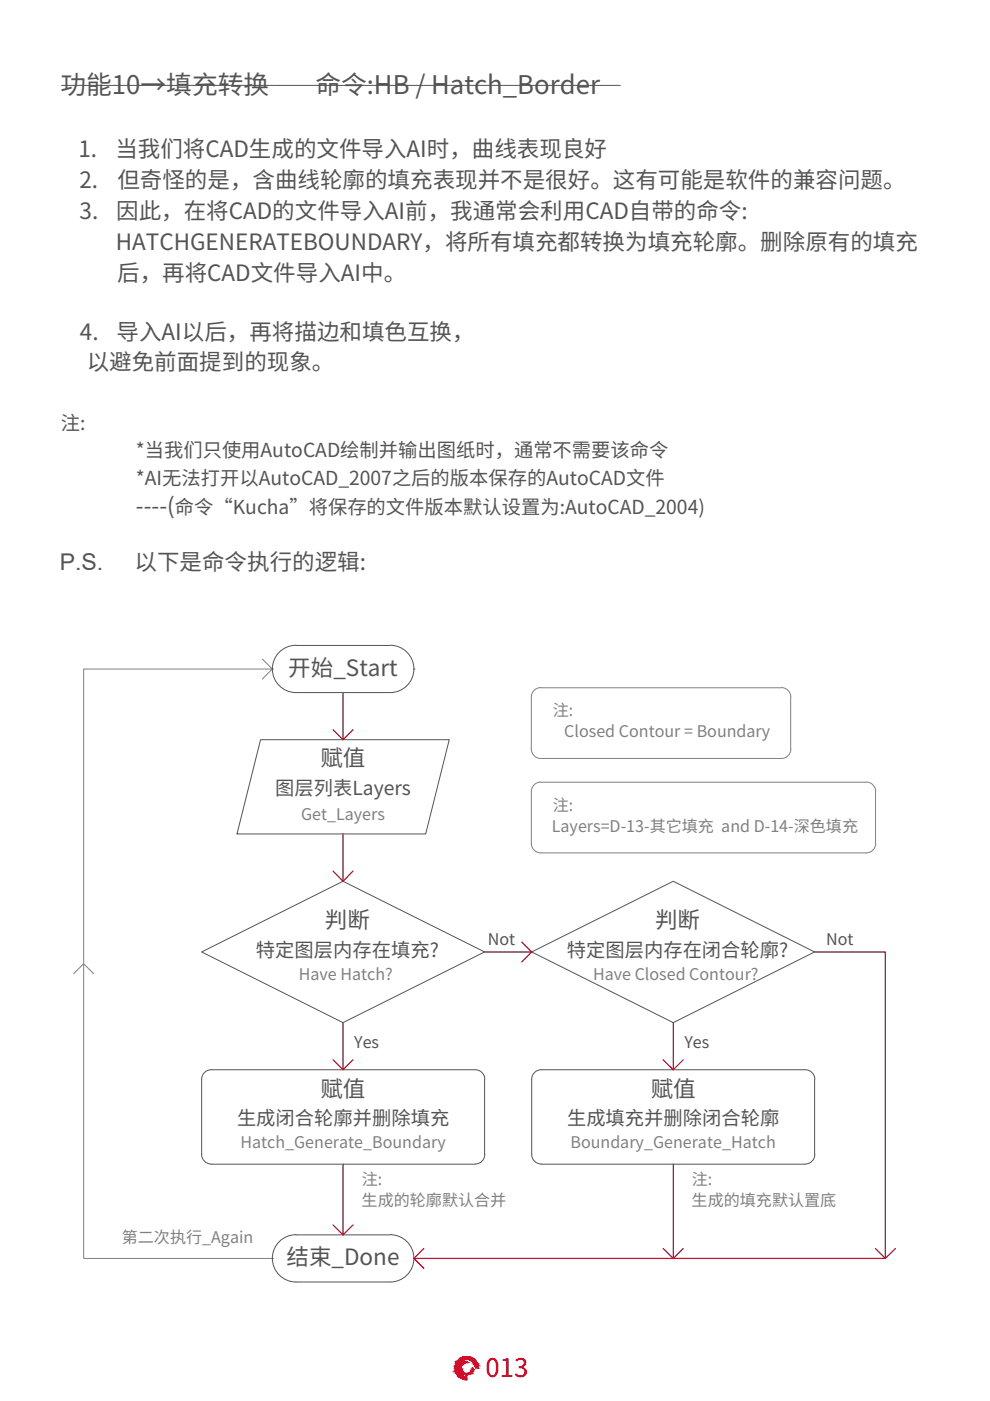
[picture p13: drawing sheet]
<svg xmlns="http://www.w3.org/2000/svg" width="210mm" height="297mm" viewBox="0 0 210 297" stroke-linecap="round" stroke-linejoin="round" font-family="sans-serif">
<defs><g id="words">
<g font-size="5.5" fill="#545454">
<text x="12.8" y="20">功能10→填充转换</text>
<text x="66.9" y="20">命令:HB / Hatch_Border</text>
</g>
<text font-size="5.5" fill="#f00" x="103" y="292">013</text>
<text font-size="4.9" fill="#545454" x="12.7" y="120.8">P.S.</text>
<g font-size="4.8" fill="#545454">
<text x="16.6" y="33.4">1.</text>
<text x="24.5" y="33.4">当我们将CAD生成的文件导入AI时，曲线表现良好</text>
<text x="16.8" y="39.9">2.</text>
<text x="24.9" y="39.9">但奇怪的是，含曲线轮廓的填充表现并不是很好。这有可能是软件的兼容问题。</text>
<text x="16.9" y="46.5">3.</text>
<text x="24.6" y="46.5">因此，在将CAD的文件导入AI前，我通常会利用CAD自带的命令:</text>
<text x="24.6" y="53">HATCHGENERATEBOUNDARY，将所有填充都转换为填充轮廓。删除原有的填充</text>
<text x="24.8" y="59.5">后，再将CAD文件导入AI中。</text>
<text x="16.9" y="72">4.</text>
<text x="24.7" y="72">导入AI以后，再将描边和填色互换，</text>
<text x="18.4" y="78.5">以避免前面提到的现象。</text>
<text x="28.8" y="109">----(</text>
<text x="28.5" y="120.8">以下是命令执行的逻辑:</text>
<text x="61.1" y="143.3">开始_Start</text>
<text x="67.9" y="162.5">赋值</text>
<text x="68.9" y="196.8">判断</text>
<text x="138.9" y="196.8">判断</text>
<text x="67.9" y="232.5">赋值</text>
<text x="138" y="232.5">赋值</text>
<text x="60.7" y="268.3">结束_Done</text>
</g>
<g font-size="4.1" fill="#545454">
<text x="12.9" y="91.1">注:</text>
<text x="28.8" y="96.9">*当我们只使用AutoCAD绘制并输出图纸时，通常不需要该命令</text>
<text x="28.8" y="102.7">*AI无法打开以AutoCAD_2007之后的版本保存的AutoCAD文件</text>
<text x="37.1" y="109">命令“Kucha”将保存的文件版本默认设置为:AutoCAD_2004)</text>
<text x="58.3" y="168.5">图层列表Layers</text>
<text x="54.3" y="202.8">特定图层内存在填充?</text>
<text x="120.2" y="202.8">特定图层内存在闭合轮廓?</text>
<text x="50.2" y="238.5">生成闭合轮廓并删除填充</text>
<text x="120.2" y="238.5">生成填充并删除闭合轮廓</text>
</g>
<g font-size="3.4" fill="#808080">
<text x="117.2" y="151.8">注:</text>
<text x="119.6" y="156.2">Closed Contour = Boundary</text>
<text x="63.8" y="173.8">Get_Layers</text>
<text x="117.2" y="171.9">注:</text>
<text x="117" y="176.4">Layers=D-13-其它填充 and D-14-深色填充</text>
<text x="63.3" y="207.8">Have Hatch?</text>
<text x="125.7" y="207.8">Have Closed Contour?</text>
<text x="51" y="243.5">Hatch_Generate_Boundary</text>
<text x="120.9" y="243.5">Boundary_Generate_Hatch</text>
<text x="76.7" y="251.2">注:</text>
<text x="146.7" y="251.2">注:</text>
<text x="76.7" y="255.8">生成的轮廓默认合并</text>
<text x="146.6" y="255.8">生成的填充默认置底</text>
<text x="25.8" y="263.5">第二次执行_Again</text>
</g>
<g font-size="3.4" fill="#545454">
<text x="103.4" y="200.3">Not</text>
<text x="175.2" y="200.3">Not</text>
<text x="75.1" y="222.2">Yes</text>
<text x="145.1" y="222.2">Yes</text>
</g>
</g></defs>
<path d="M55.6 139.7l2.1 2.1-2.1 2.2M57.7 141.8h-40v125h40M112.6 147.8v11a2.01 2.01 0 0 0 2.1 2h51M114.6 145.8h51.1M114.7 145.8a2.01 2.01 0 0 0-2.1 2M165.7 145.8a2.01 2.01 0 0 1 2 2M167.6 147.8l.1 11a2.01 2.01 0 0 1-2 2M114.6 165.8h69M114.7 165.8a2.01 2.01 0 0 0-2.1 2v11a2.01 2.01 0 0 0 2 2h69.1a2.01 2.01 0 0 0 2-2M183.7 165.8a2.01 2.01 0 0 1 2 2M185.6 167.8v11M15.6 206.4l2.1-2.1 2.2 2.1" fill="none" stroke="#808080" stroke-width=".21"/>
<g fill="none" stroke="#545454" stroke-width=".21">
<path d="M62.7 136.8h20M62.8 136.8a5 5 0 0 0-5.1 5M82.7 136.8a5 5 0 0 1 5.1 5M55.2 156.8h40l-4.9 20h-40.1zM57.7 141.8a5 5 0 0 0 5 5h20a5 5 0 0 0 5.1-5M57.7 141.8h.1M87.8 141.8h.1M42.8 201.8l29.9-15 30 15-30 15zM112.7 201.8l30-15 30 15-30 15zM44.7 226.8h56.1a2.01 2.01 0 0 1 2 2M44.8 226.8a2.01 2.01 0 0 0-2 2v16a2.01 2.01 0 0 0 2 2M102.7 228.8v16"/>
<path d="M114.7 226.8h56.1a1.94 1.94 0 0 1 1.9 2l.1 16a2.01 2.01 0 0 1-2 2M114.7 226.8a2.01 2.01 0 0 0-2 2v16a2.01 2.01 0 0 0 2 2M44.7 246.8h56.1M102.8 244.8a2.01 2.01 0 0 1-2 2M114.7 246.8h56M57.7 266.8h.1M59.5 263a4.7 4.7 0 0 1 3.2-1.2h20a5 5 0 0 1 5.1 5 5 5 0 0 1-5.1 5h-19.9a5 5 0 0 1-4.8-3.3 5 5 0 0 1 1.5-5.5zM87.8 266.8h.1"/>
</g>
<g fill="none" stroke="#b8002e" stroke-width=".25">
<path d="M70.6 154.7l2.1 2.1 2.1-2.1M72.7 146.8v10M72.7 176.8v10M70.6 184.7l2.1 2.1 2.1-2.1M110.6 199.7l2.1 2.1-2.1 2.1M72.7 216.8v10M102.7 201.8h10M142.7 216.8v10M172.7 201.8h15v65h-99.9M70.6 224.7l2.1 2.1 2.1-2.1M140.6 224.7l2.1 2.1 2.2-2.1M70.6 259.7l2.1 2.1 2.1-2.1"/>
<path d="M72.7 246.8v15M142.7 246.8v20M89.9 264.7l-2.1 2.1 2.1 2.1M140.6 264.7l2.1 2.1 2.2-2.1M185.6 264.7l2.1 2.1 2.2-2.1"/>
</g>
<path d="M13 18.1h118.5" fill="none" stroke="#545454" stroke-width=".21"/>
<g fill="#f00" stroke="#f00" stroke-width=".21">
<path d="M98.5 287.6h.9z"/>
<path d="M98.7 288.7l.3-.1z"/>
<path d="M98.4 291.4h1.1z"/>
<path d="M98 292.3h1v.2z"/>
<path d="M98.5 287.6l1.4 .2zM98 287.8l.5-.2 1.4 .2z"/>
<path d="M98 287.8l2.3 .2-.4-.2zM97.6 288l.4-.2 2.3 .2z"/>
<path d="M97.6 288l3 .2-.3-.2zM97.6 288l3 .2h-3.3z"/>
<path d="M99.1 288.2h1.5zM99.1 288.2h1.5z"/>
<path d="M97.3 288.2h1.8zM97.3 288.2h1.4z"/>
<path d="M99.1 288.2l1.6 .1zM99.1 288.2l1.6 .1z"/>
<path d="M99.4 288.3h1.3zM99.4 288.3h1.3z"/>
<path d="M97.3 288.2h1.4zM97.3 288.2l1.1 .1h-1.2z"/>
<path d="M97.2 288.3h1.2zM97.2 288.3h1.2z"/>
<path d="M99.5 288.3l1.3 .1zM99.5 288.3l1.3 .1z"/>
<path d="M97.2 288.3l.9 .1 .3-.1zM97.2 288.3l.9 .1h-1z"/>
<path d="M99.7 288.4l1.2 .2-.1-.2zM99.7 288.4l1.2 .2h-.9z"/>
<path d="M97.1 288.4l.7 .3 .3-.3zM97.1 288.4l.7 .3h-.9z"/>
<path d="M98.7 288.7h.3zM98.7 288.7h.3z"/>
<path d="M100 288.6l1 .1-.1-.1zM100 288.6l1 .1h-.8z"/>
<path d="M96.9 288.7h.9zM96.9 288.7h.8z"/>
<path d="M98.7 288.7h.3zM98.4 288.7h.6z"/>
<path d="M100.2 288.7l.9 .1zM100.2 288.7l.9 .1z"/>
<path d="M98.4 288.7l.6 .2v-.2zM98.2 288.9l.2-.2 .6 .2z"/>
<path d="M98.2 288.9h.7zM98.2 288.9h.8z"/>
<path d="M98.2 288.9h.7zM98.1 288.9h.6z"/>
<path d="M96.9 288.7l.6 .2 .2-.2zM96.9 288.7l.6 .2h-.7z"/>
<path d="M98.1 288.9h.6zM98.1 288.9l.4 .1z"/>
<path d="M98.1 289h.4zM98 289h.3zM98 289h.3zM98 289h.3z"/>
<path d="M100.3 288.8l.9 .3-.1-.3zM100.3 288.8l.9 .3h-.7z"/>
<path d="M100.5 289.1h.8zM100.5 289.1h.8z"/>
<path d="M96.8 288.9l.6 .2 .1-.2zM96.8 288.9l.6 .2h-.7z"/>
<path d="M96.7 289.1h.7zM96.7 289.1l.7 .1z"/>
<path d="M98 289l.1 .2 .2-.2zM98 289l.1 .2h-.3z"/>
<path d="M97.8 289.2h.3zM97.8 289.2h.3z"/>
<path d="M97.8 289.2h.3zM97.8 289.2l.2 .1h-.3z"/>
<path d="M100.5 289.1l.8 .3v-.3zM100.5 289.1l.8 .3h-.6z"/>
<path d="M96.6 289.2l.6 .3 .2-.3zM96.6 289.2l.6 .3h-.6z"/>
<path d="M97.7 289.3l.2 .2 .1-.2zM97.7 289.3l.2 .2h-.3z"/>
<path d="M97.6 289.5h.3zM97.6 289.5h.3z"/>
<path d="M100.7 289.4l.7 .2-.1-.2zM100.7 289.4l.7 .2h-.6z"/>
<path d="M96.6 289.5l.6 .1zM96.6 289.5l.6 .1z"/>
<path d="M100.8 289.6l.6 .1v-.1zM100.8 289.6l.6 .1h-.6z"/>
<path d="M97.6 289.5l.2 .3 .1-.3zM97.6 289.5l.2 .3h-.2z"/>
<path d="M97.6 289.8h.2zM97.6 289.8h.2z"/>
<path d="M96.5 289.6l.7 .2v-.2zM96.5 289.6l.7 .2h-.7z"/>
<path d="M97.5 289.8l.2 .2 .1-.2zM97.5 289.8l.2 .2h-.2z"/>
<path d="M100.8 289.7l.6 .4v-.4zM100.8 289.7l.6 .4h-.6z"/>
<path d="M97.5 290l.3 .1zM97.5 290l.3 .1z"/>
<path d="M96.5 289.8l.6 .3 .1-.3zM96.5 289.8l.6 .3h-.6z"/>
<path d="M96.5 290.1l.6 .1v-.1zM96.5 290.1l.6 .1h-.6z"/>
<path d="M97.5 290.1l.3 .1v-.1zM97.5 290.1l.3 .1h-.3z"/>
<path d="M100.2 290.1l.2 .2v-.2zM100.2 290.1l.2 .2h-.2z"/>
<path d="M100.2 290.3l.2 .1zM100.2 290.3l.2 .1z"/>
<path d="M97.5 290.2l.3 .2v-.2zM97.5 290.2l.3 .2h-.3z"/>
<path d="M97.5 290.4h.3zM97.5 290.4h.3z"/>
<path d="M100.1 290.4l.2 .1 .1-.1zM100.1 290.4l.2 .1h-.2z"/>
<path d="M96.5 290.2l.7 .3-.1-.3zM96.5 290.2l.7 .3h-.7z"/>
<path d="M96.5 290.5l.7 .1zM96.5 290.5l.7 .1z"/>
<path d="M100.1 290.5h.2zM100.1 290.5l.2 .1z"/>
<path d="M97.6 290.4l.3 .2-.1-.2zM97.6 290.4l.3 .2h-.3z"/>
<path d="M97.6 290.6h.3zM97.6 290.6h.3z"/>
<path d="M100 290.6h.3zM100 290.6l.2 .1z"/>
<path d="M97.7 290.6l.3 .2zM97.7 290.6l.3 .2h-.3z"/>
<path d="M96.5 290.6l.8 .3-.1-.3zM96.5 290.6l.8 .3h-.7z"/>
<path d="M100 290.7l.2 .2v-.2zM100 290.7l.2 .2h-.3z"/>
<path d="M97.7 290.8l.4 .1zM97.7 290.8l.4 .1z"/>
<path d="M99.9 290.9h.3zM99.9 290.9h.3z"/>
<path d="M97.8 290.9l.4 .1zM97.8 290.9l.4 .1z"/>
<path d="M96.6 290.9l.8 .1-.1-.1zM96.6 290.9l.8 .1h-.7z"/>
<path d="M99.8 290.9l.2 .1 .2-.1zM99.7 291l.1-.1 .2 .1z"/>
<path d="M99.7 291h.3zM99.7 291l.3 .1z"/>
<path d="M97.9 291l.4 .1zM97.9 291l.4 .1z"/>
<path d="M98 291.1h.4zM98 291.1h.4z"/>
<path d="M96.7 291l.8 .2-.1-.2zM96.7 291l.8 .2h-.8z"/>
<path d="M99.6 291.1h.4zM99.5 291.2h.4z"/>
<path d="M98 291.1l.6 .1zM98 291.1l.6 .1z"/>
<path d="M99.5 291.2h.4zM99.3 291.2h.5z"/>
<path d="M98.1 291.2h.7zM98.1 291.2h.7z"/>
<path d="M99.3 291.2h.5zM99.1 291.2h.7z"/>
<path d="M98.2 291.2h.8zM98.2 291.2h.8z"/>
<path d="M99.1 291.2h.7zM99.1 291.2h.7z"/>
<path d="M98.2 291.2h.9zM98.2 291.2h.9z"/>
<path d="M98.2 291.2l1.3 .2 .3-.2zM98.2 291.2l1.3 .2h-1.1z"/>
<path d="M96.7 291.2l1 .2-.2-.2zM96.7 291.2l1 .2h-.8z"/>
<path d="M96.9 291.4l.8 .1zM96.9 291.4l.8 .1z"/>
<path d="M98.4 291.4l.8 .1zM98.7 291.5h.5z"/>
<path d="M96.9 291.5l1.1 .1-.3-.1zM96.9 291.5l1.1 .1h-1z"/>
<path d="M97 291.6l1.3 .2-.3-.2zM97 291.6l1.3 .2h-1.1z"/>
<path d="M97.2 291.8h1.2zM97.2 291.8h1.2z"/>
<path d="M97.2 291.8l1.4 .1zM97.2 291.8l1.4 .1z"/>
<path d="M97.3 291.9h1.7zM97.3 291.9h1.7z"/>
<path d="M97.3 291.9l1.7 .2v-.2zM97.3 291.9l1.7 .2h-1.4z"/>
<path d="M97.6 292.1l1.4 .2v-.2zM97.6 292.1l1.4 .2h-1z"/>
<path d="M98 292.3l1 .2zM98.5 292.5l.5 .1z"/>
</g>
<use href="#words"/>
</svg>
